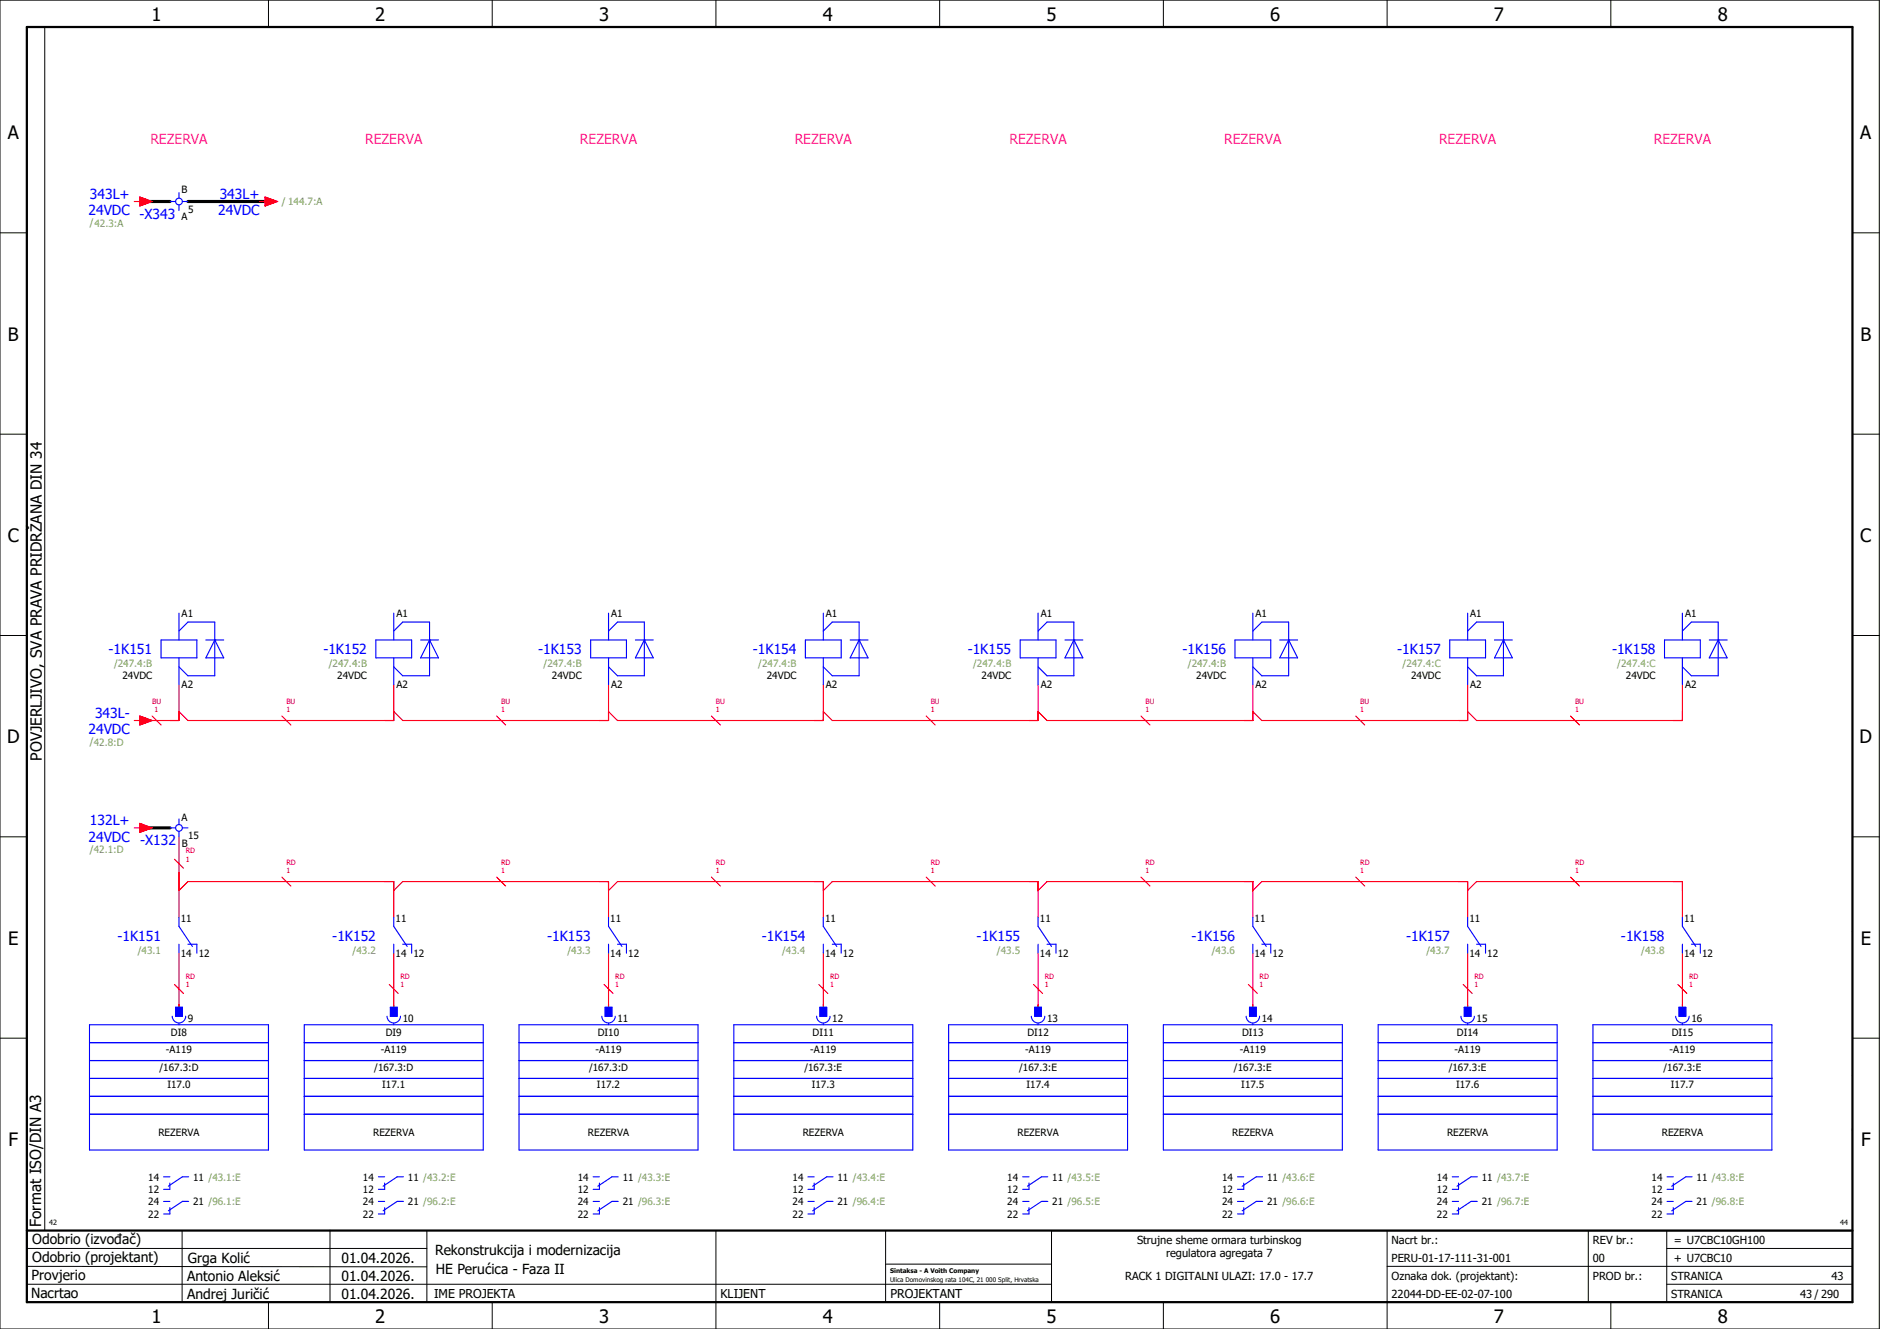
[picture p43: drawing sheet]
<svg xmlns="http://www.w3.org/2000/svg" width="420mm" height="297mm" viewBox="0 0 420 297" stroke-linecap="round" stroke-linejoin="round" font-family="sans-serif">
<defs><g id="words">
<g font-size="4.1">
<text x="33.9" y="4.7">1</text>
<text x="83.9" y="4.7">2</text>
<text x="133.9" y="4.7">3</text>
<text x="183.9" y="4.7">4</text>
<text x="233.9" y="4.7">5</text>
<text x="283.9" y="4.7">6</text>
<text x="333.9" y="4.7">7</text>
<text x="383.9" y="4.7">8</text>
<text x="1.8" y="31.2">A</text>
<text x="415.8" y="31.2">A</text>
<text x="1.8" y="76.2">B</text>
<text x="415.8" y="76.2">B</text>
<text x="1.8" y="121.2">C</text>
<text x="415.8" y="121.2">C</text>
<text x="1.6" y="166.2">D</text>
<text x="415.6" y="166.2">D</text>
<text x="1.8" y="211.2">E</text>
<text x="415.8" y="211.2">E</text>
<text x="1.9" y="256.2">F</text>
<text x="415.9" y="256.2">F</text>
<text x="33.9" y="295.7">1</text>
<text x="83.9" y="295.7">2</text>
<text x="133.9" y="295.7">3</text>
<text x="183.9" y="295.7">4</text>
<text x="233.9" y="295.7">5</text>
<text x="283.9" y="295.7">6</text>
<text x="333.9" y="295.7">7</text>
<text x="383.9" y="295.7">8</text>
</g>
<g font-size="3.4">
<text x="9.4" y="170" transform="rotate(-90 9.4 170)">POVJERLJIVO, SVA PRAVA PRIDRŽANA DIN 34</text>
<text x="9.2" y="274.3" transform="rotate(-90 9.2 274.3)">Format ISO/DIN A3</text>
</g>
<g font-size="3.1" fill="#f0f">
<text x="33.6" y="32.1">REZERVA</text>
<text x="81.6" y="32.1">REZERVA</text>
<text x="129.6" y="32.1">REZERVA</text>
<text x="177.6" y="32.1">REZERVA</text>
<text x="225.6" y="32.1">REZERVA</text>
<text x="273.6" y="32.1">REZERVA</text>
<text x="321.6" y="32.1">REZERVA</text>
<text x="369.6" y="32.1">REZERVA</text>
</g>
<g font-size="3.1" fill="#00f">
<text x="20.1" y="44.4">343L+</text>
<text x="49.1" y="44.4">343L+</text>
<text x="19.8" y="48.1">24VDC</text>
<text x="31.2" y="49">-X343</text>
<text x="48.8" y="48.1">24VDC</text>
<text x="24.3" y="146.3">-1K151</text>
<text x="72.3" y="146.3">-1K152</text>
<text x="120.3" y="146.3">-1K153</text>
<text x="168.3" y="146.3">-1K154</text>
<text x="216.3" y="146.3">-1K155</text>
<text x="264.3" y="146.3">-1K156</text>
<text x="312.3" y="146.3">-1K157</text>
<text x="360.3" y="146.3">-1K158</text>
<text x="21.2" y="160.4">343L-</text>
<text x="19.8" y="164.1">24VDC</text>
<text x="20.1" y="184.4">132L+</text>
<text x="19.8" y="188.1">24VDC</text>
<text x="31.3" y="189">-X132</text>
<text x="26.3" y="210.3">-1K151</text>
<text x="74.3" y="210.3">-1K152</text>
<text x="122.3" y="210.3">-1K153</text>
<text x="170.3" y="210.3">-1K154</text>
<text x="218.3" y="210.3">-1K155</text>
<text x="266.3" y="210.3">-1K156</text>
<text x="314.3" y="210.3">-1K157</text>
<text x="362.3" y="210.3">-1K158</text>
</g>
<g font-size="3.1">
<text x="7.2" y="278.1">Odobrio (izvođač)</text>
<text x="97.2" y="280.5">Rekonstrukcija i modernizacija</text>
<text x="7.1" y="286.1">Provjerio</text>
<text x="7.2" y="282.1">Odobrio (projektant)</text>
<text x="41.8" y="286.2">Antonio Aleksić</text>
<text x="42" y="282.3">Grga Kolić</text>
<text x="76.3" y="282.3">01.04.2026.</text>
<text x="76.3" y="286.3">01.04.2026.</text>
<text x="97.4" y="284.8">HE Perućica - Faza II</text>
<text x="6.9" y="290">Nacrtao</text>
<text x="41.8" y="290.3">Andrej Juričić</text>
<text x="76.3" y="290.3">01.04.2026.</text>
</g>
<g font-size="2.7">
<text x="97" y="290.1">IME PROJEKTA</text>
<text x="161" y="290.1">KLIJENT</text>
<text x="199" y="290.1">PROJEKTANT</text>
</g>
<g font-size="2.5">
<text x="254.1" y="278">Strujne sheme ormara turbinskog</text>
<text x="260.6" y="281">regulatora agregata 7</text>
<text x="311" y="278">Nacrt br.:</text>
<text x="356" y="278">REV br.:</text>
<text x="374.1" y="278">= U7CBC10GH100</text>
<text x="251.5" y="286">RACK 1 DIGITALNI ULAZI: 17.0 - 17.7</text>
<text x="311" y="286">Oznaka dok. (projektant):</text>
<text x="311" y="282">PERU-01-17-111-31-001</text>
<text x="356" y="286">PROD br.:</text>
<text x="356" y="282">00</text>
<text x="373.5" y="286">STRANICA</text>
<text x="374.1" y="282.1">+ U7CBC10</text>
<text x="409.3" y="286">43</text>
<text x="311" y="290">22044-DD-EE-02-07-100</text>
<text x="373.5" y="290">STRANICA</text>
<text x="402.3" y="290">43 / 290</text>
</g>
<g font-size="2.2">
<text x="40.6" y="43.2">B</text>
<text x="42.1" y="47.6">5</text>
<text x="40.6" y="49.2">A</text>
<text x="40.6" y="138">A1</text>
<text x="88.6" y="138">A1</text>
<text x="136.6" y="138">A1</text>
<text x="184.6" y="138">A1</text>
<text x="232.6" y="138">A1</text>
<text x="280.6" y="138">A1</text>
<text x="328.6" y="138">A1</text>
<text x="376.6" y="138">A1</text>
<text x="27.4" y="151.9">24VDC</text>
<text x="40.6" y="153.9">A2</text>
<text x="75.4" y="151.9">24VDC</text>
<text x="88.6" y="153.9">A2</text>
<text x="123.4" y="151.9">24VDC</text>
<text x="136.6" y="153.9">A2</text>
<text x="171.4" y="151.9">24VDC</text>
<text x="184.6" y="153.9">A2</text>
<text x="219.4" y="151.9">24VDC</text>
<text x="232.6" y="153.9">A2</text>
<text x="267.4" y="151.9">24VDC</text>
<text x="280.6" y="153.9">A2</text>
<text x="315.4" y="151.9">24VDC</text>
<text x="328.6" y="153.9">A2</text>
<text x="363.4" y="151.9">24VDC</text>
<text x="376.6" y="153.9">A2</text>
<text x="40.6" y="183.4">A</text>
<text x="40.6" y="189.3">B</text>
<text x="42.1" y="187.6">15</text>
<text x="40.4" y="206">11</text>
<text x="88.4" y="206">11</text>
<text x="136.4" y="206">11</text>
<text x="184.4" y="206">11</text>
<text x="232.4" y="206">11</text>
<text x="280.4" y="206">11</text>
<text x="328.4" y="206">11</text>
<text x="376.4" y="206">11</text>
<text x="40.4" y="213.9">14</text>
<text x="44.4" y="213.9">12</text>
<text x="88.4" y="213.9">14</text>
<text x="92.4" y="213.9">12</text>
<text x="136.4" y="213.9">14</text>
<text x="140.4" y="213.9">12</text>
<text x="184.4" y="213.9">14</text>
<text x="188.4" y="213.9">12</text>
<text x="232.4" y="213.9">14</text>
<text x="236.4" y="213.9">12</text>
<text x="280.4" y="213.9">14</text>
<text x="284.4" y="213.9">12</text>
<text x="328.4" y="213.9">14</text>
<text x="332.4" y="213.9">12</text>
<text x="376.4" y="213.9">14</text>
<text x="380.4" y="213.9">12</text>
<text x="38.2" y="231.5">DI8</text>
<text x="42" y="228.4">9</text>
<text x="86.2" y="231.5">DI9</text>
<text x="90" y="228.4">10</text>
<text x="133.6" y="231.5">DI10</text>
<text x="138" y="228.4">11</text>
<text x="181.6" y="231.5">DI11</text>
<text x="186" y="228.4">12</text>
<text x="229.6" y="231.5">DI12</text>
<text x="234" y="228.4">13</text>
<text x="277.6" y="231.5">DI13</text>
<text x="282" y="228.4">14</text>
<text x="325.6" y="231.5">DI14</text>
<text x="330" y="228.4">15</text>
<text x="373.6" y="231.5">DI15</text>
<text x="378" y="228.4">16</text>
<text x="35.6" y="239.3">/167.3:D</text>
<text x="37.1" y="235.3">-A119</text>
<text x="83.6" y="239.3">/167.3:D</text>
<text x="85.1" y="235.3">-A119</text>
<text x="131.6" y="239.3">/167.3:D</text>
<text x="133.1" y="235.3">-A119</text>
<text x="179.8" y="239.3">/167.3:E</text>
<text x="181.1" y="235.3">-A119</text>
<text x="227.8" y="239.3">/167.3:E</text>
<text x="229.1" y="235.3">-A119</text>
<text x="275.8" y="239.3">/167.3:E</text>
<text x="277.1" y="235.3">-A119</text>
<text x="323.8" y="239.3">/167.3:E</text>
<text x="325.1" y="235.3">-A119</text>
<text x="371.8" y="239.3">/167.3:E</text>
<text x="373.1" y="235.3">-A119</text>
<text x="37.4" y="243.3">I17.0</text>
<text x="85.4" y="243.3">I17.1</text>
<text x="133.4" y="243.3">I17.2</text>
<text x="181.4" y="243.3">I17.3</text>
<text x="229.4" y="243.3">I17.4</text>
<text x="277.4" y="243.3">I17.5</text>
<text x="325.4" y="243.3">I17.6</text>
<text x="373.4" y="243.3">I17.7</text>
<text x="35.4" y="253.9">REZERVA</text>
<text x="83.4" y="253.9">REZERVA</text>
<text x="131.4" y="253.9">REZERVA</text>
<text x="179.4" y="253.9">REZERVA</text>
<text x="227.4" y="253.9">REZERVA</text>
<text x="275.4" y="253.9">REZERVA</text>
<text x="323.4" y="253.9">REZERVA</text>
<text x="371.4" y="253.9">REZERVA</text>
<text x="33.1" y="263.9">14</text>
<text x="43.2" y="263.9">11 /43.1:E</text>
<text x="81.1" y="263.9">14</text>
<text x="91.2" y="263.9">11 /43.2:E</text>
<text x="129.1" y="263.9">14</text>
<text x="139.2" y="263.9">11 /43.3:E</text>
<text x="177.1" y="263.9">14</text>
<text x="187.2" y="263.9">11 /43.4:E</text>
<text x="225.1" y="263.9">14</text>
<text x="235.2" y="263.9">11 /43.5:E</text>
<text x="273.1" y="263.9">14</text>
<text x="283.2" y="263.9">11 /43.6:E</text>
<text x="321.1" y="263.9">14</text>
<text x="331.2" y="263.9">11 /43.7:E</text>
<text x="369.1" y="263.9">14</text>
<text x="379.2" y="263.9">11 /43.8:E</text>
<text x="33.1" y="266.7">12</text>
<text x="33.1" y="269.4">24</text>
<text x="43.2" y="269.4">21 /96.1:E</text>
<text x="81.1" y="266.7">12</text>
<text x="81.1" y="269.4">24</text>
<text x="91.2" y="269.4">21 /96.2:E</text>
<text x="129.1" y="266.7">12</text>
<text x="129.1" y="269.4">24</text>
<text x="139.2" y="269.4">21 /96.3:E</text>
<text x="177.1" y="266.7">12</text>
<text x="177.1" y="269.4">24</text>
<text x="187.2" y="269.4">21 /96.4:E</text>
<text x="225.1" y="266.7">12</text>
<text x="225.1" y="269.4">24</text>
<text x="235.2" y="269.4">21 /96.5:E</text>
<text x="273.1" y="266.7">12</text>
<text x="273.1" y="269.4">24</text>
<text x="283.2" y="269.4">21 /96.6:E</text>
<text x="321.1" y="266.7">12</text>
<text x="321.1" y="269.4">24</text>
<text x="331.2" y="269.4">21 /96.7:E</text>
<text x="369.1" y="266.7">12</text>
<text x="369.1" y="269.4">24</text>
<text x="379.2" y="269.4">21 /96.8:E</text>
<text x="33.1" y="272.2">22</text>
<text x="81.1" y="272.2">22</text>
<text x="129.1" y="272.2">22</text>
<text x="177.1" y="272.2">22</text>
<text x="225.1" y="272.2">22</text>
<text x="273.1" y="272.2">22</text>
<text x="321.1" y="272.2">22</text>
<text x="369.1" y="272.2">22</text>
</g>
<g font-size="2.2" fill="#7ca552">
<text x="63" y="45.9">/ 144.7:A</text>
<text x="20.1" y="50.6">/42.3:A</text>
<text x="25.5" y="149.2">/247.4:B</text>
<text x="73.5" y="149.2">/247.4:B</text>
<text x="121.5" y="149.2">/247.4:B</text>
<text x="169.5" y="149.2">/247.4:B</text>
<text x="217.5" y="149.2">/247.4:B</text>
<text x="265.5" y="149.2">/247.4:B</text>
<text x="313.5" y="149.2">/247.4:C</text>
<text x="361.5" y="149.2">/247.4:C</text>
<text x="20.1" y="166.6">/42.8:D</text>
<text x="20.1" y="190.6">/42.1:D</text>
<text x="30.8" y="213.2">/43.1</text>
<text x="78.8" y="213.2">/43.2</text>
<text x="126.8" y="213.2">/43.3</text>
<text x="174.8" y="213.2">/43.4</text>
<text x="222.8" y="213.2">/43.5</text>
<text x="270.8" y="213.2">/43.6</text>
<text x="318.8" y="213.2">/43.7</text>
<text x="366.8" y="213.2">/43.8</text>
</g>
<g font-size="1.6" fill="#f00">
<text x="34" y="157.3">BU</text>
<text x="34.6" y="159.2">1</text>
<text x="64" y="159.2">1</text>
<text x="64" y="157.3">BU</text>
<text x="112" y="159.2">1</text>
<text x="112" y="157.3">BU</text>
<text x="160" y="159.2">1</text>
<text x="160" y="157.3">BU</text>
<text x="208" y="159.2">1</text>
<text x="208" y="157.3">BU</text>
<text x="256" y="159.2">1</text>
<text x="256" y="157.3">BU</text>
<text x="304" y="159.2">1</text>
<text x="304" y="157.3">BU</text>
<text x="352" y="159.2">1</text>
<text x="352" y="157.3">BU</text>
<text x="41.5" y="190.8">RD</text>
<text x="41.5" y="192.7">1</text>
<text x="64" y="195.2">1</text>
<text x="64" y="193.3">RD</text>
<text x="112" y="195.2">1</text>
<text x="112" y="193.3">RD</text>
<text x="160" y="195.2">1</text>
<text x="160" y="193.3">RD</text>
<text x="208" y="195.2">1</text>
<text x="208" y="193.3">RD</text>
<text x="256" y="195.2">1</text>
<text x="256" y="193.3">RD</text>
<text x="304" y="195.2">1</text>
<text x="304" y="193.3">RD</text>
<text x="352" y="195.2">1</text>
<text x="352" y="193.3">RD</text>
<text x="41.5" y="220.7">1</text>
<text x="41.5" y="218.8">RD</text>
<text x="89.5" y="220.7">1</text>
<text x="89.5" y="218.8">RD</text>
<text x="137.5" y="220.7">1</text>
<text x="137.5" y="218.8">RD</text>
<text x="185.5" y="220.7">1</text>
<text x="185.5" y="218.8">RD</text>
<text x="233.5" y="220.7">1</text>
<text x="233.5" y="218.8">RD</text>
<text x="281.5" y="220.7">1</text>
<text x="281.5" y="218.8">RD</text>
<text x="329.5" y="220.7">1</text>
<text x="329.5" y="218.8">RD</text>
<text x="377.5" y="220.7">1</text>
<text x="377.5" y="218.8">RD</text>
</g>
<g font-size="1.6">
<text x="11" y="273.7">42</text>
<text x="411.2" y="273.7">44</text>
</g>
<g font-size="1.4">
<text x="198.9" y="284.4">Sintaksa - A Voith Company</text>
<text x="198.9" y="286.4">Ulica Domovinskog rata 104C, 21 000 Split, Hrvatska</text>
</g>
</g></defs>
<g fill="none" stroke="#000" stroke-width=".22">
<path d="M0 0h420v297h-420zM10 6v269M60 0v6M110 0v6M160 0v6M210 0v6M260 0v6M310 0v6M360 0v6M0 52h6M414 52h6M0 97h6"/>
<path d="M414 97h6M0 142h6M414 142h6M414 176.3v87.4M0 187h6M414 187h6M0 232h6M414 232h6M6 279h89.4M40.7 275v16M73.7 274.9v16M95.4 275.1v16"/>
<path d="M160 275v22M197.9 275.1v16M310 275v22M355 275v16M372.5 279h41.5M372.5 275v16M414 275h-179v16M6 283l89.4 .1M6 287h229M60 291v6M110 291v6M197.9 282.5h37.1"/>
<path d="M210 291v6M260 291v6M310 283h104M360 291v6M372.5 287h41.5"/>
</g>
<path d="M6 6h408v285h-408zM6 275h408" fill="none" stroke="#000" stroke-width=".5"/>
<g fill="none" stroke="#f00" stroke-width=".25">
<path d="M30 45h1.3M31.3 44l2.7 1-2.7 1zM58 45h1.3M59.3 44l2.7 1-2.7 1zM40 153v8h-8M88 153v8h-46l-2-2M136 153v8h-46l-2-2M184 153v8h-46l-2-2M232 153v8h-46l-2-2M280 153v8h-46l-2-2M328 153v8h-46l-2-2M376 153v8h-46l-2-2"/>
<path d="M30 161h1.3M31.3 160l2.7 1-2.7 1zM34 160l2 2M63 160l2 2M111 160l2 2M159 160l2 2M207 160l2 2M255 160l2 2M303 160l2 2M351 160l2 2M30 185h1.3M31.3 184l2.7 1-2.7 1z"/>
<path d="M39 192l2 2M40 199l2-2h46v8M40 187v18M63 196l2 2M88 199l2-2h46v8M111 196l2 2M136 199l2-2h46v8M159 196l2 2M184 199l2-2h46v8M207 196l2 2M232 199l2-2h46v8M255 196l2 2"/>
<path d="M280 199l2-2h46v8M303 196l2 2M328 199l2-2h46v8M351 196l2 2M40 213v12M88 213v12M136 213v12M184 213v12M232 213v12M280 213v12M328 213v12M376 213v12"/>
<path d="M39 220l2 2M87 220l2 2M135 220l2 2M183 220l2 2M231 220l2 2M279 220l2 2M327 220l2 2M375 220l2 2"/>
</g>
<path d="M32 45h6M42 45h18M32 185h6" fill="none" stroke="#000" stroke-width=".7"/>
<g fill="none" stroke="#00f" stroke-width=".25">
<path d="M38 45h1.3M40 43v1.3M40 45.8v1.2M40.8 45h1.2M40 137v6M88 137v6M136 137v6M184 137v6M232 137v6M280 137v6M328 137v6M376 137v6"/>
<path d="M36 143h8v4h-8zM40 147v6M40 141l2-2h6v12h-6l-2-2M46 143h4M48 143h.1M48 143l2 4h-4zM84 143h8v4h-8zM88 141l2-2h6v12h-6l-2-2M88 147v6M94 143h4M96 143h.1M96 143l2 4h-4z"/>
<path d="M132 143h8v4h-8zM136 141l2-2h6v12h-6l-2-2M136 147v6M142 143h4M144 143h.1M144 143l2 4h-4zM180 143h8v4h-8zM184 141l2-2h6v12h-6l-2-2M184 147v6M190 143h4M192 143h.1M192 143l2 4h-4z"/>
<path d="M228 143h8v4h-8zM232 141l2-2h6v12h-6l-2-2M232 147v6M238 143h4M240 143h.1M240 143l2 4h-4zM276 143h8v4h-8zM280 141l2-2h6v12h-6l-2-2M280 147v6M286 143h4M288 143h.1M288 143l2 4h-4z"/>
<path d="M324 143h8v4h-8zM328 141l2-2h6v12h-6l-2-2M328 147v6M334 143h4M336 143h.1M336 143l2 4h-4zM372 143h8v4h-8zM376 141l2-2h6v12h-6l-2-2M376 147v6M382 143h4M384 143h.1M384 143l2 4h-4z"/>
<path d="M38 185h1.3M40 183v1.3M40 185.8v1.2M40.8 185h1.2M40 205v2l3 4.5M40 211v2M42 211h2v2M88 205v2l3 4.5M88 211v2M90 211h2v2M136 205v2l3 4.5M136 211v2"/>
<path d="M138 211h2v2M184 205v2l3 4.5M184 211v2M186 211h2v2M232 205v2l3 4.5M232 211v2M234 211h2v2M280 205v2l3 4.5M280 211v2M282 211h2v2M328 205v2l3 4.5M328 211v2"/>
<path d="M330 211h2v2M376 205v2l3 4.5M376 211v2M378 211h2v2M20 237h40M20 229h40v28h-40zM20 233h40M38.5 227.1a1.5 1.5 0 0 0 1.5 1.5 1.5 1.5 0 0 0 1.5-1.5M39.3 225.1h1.5v2h-1.5zM40 228.7v.3M68 237h40M68 233h40"/>
<path d="M68 229h40v28h-40zM86.5 227.1a1.5 1.5 0 0 0 1.5 1.5 1.5 1.5 0 0 0 1.5-1.5M87.3 225.1h1.5v2h-1.5zM88 228.7v.3M116 237h40M116 233h40M116 229h40v28h-40zM134.5 227.1a1.5 1.5 0 0 0 1.5 1.5 1.5 1.5 0 0 0 1.5-1.5M135.3 225.1h1.5v2h-1.5zM136 228.7v.3M164 237h40M164 233h40"/>
<path d="M164 229h40v28h-40zM182.5 227.1a1.5 1.5 0 0 0 1.5 1.5 1.5 1.5 0 0 0 1.5-1.5M183.3 225.1h1.5v2h-1.5zM184 228.7v.3M212 237h40M212 233h40M212 229h40v28h-40zM230.5 227.1a1.5 1.5 0 0 0 1.5 1.5 1.5 1.5 0 0 0 1.5-1.5M231.3 225.1h1.5v2h-1.5zM232 228.7v.3M260 237h40M260 233h40"/>
<path d="M260 229h40v28h-40zM278.5 227.1a1.5 1.5 0 0 0 1.5 1.5 1.5 1.5 0 0 0 1.5-1.5M279.3 225.1h1.5v2h-1.5zM280 228.7v.3M308 237h40M308 233h40M308 229h40v28h-40zM326.5 227.1a1.5 1.5 0 0 0 1.5 1.5 1.5 1.5 0 0 0 1.5-1.5M327.3 225.1h1.5v2h-1.5zM328 228.7v.3M356 237h40M356 233h40"/>
<path d="M356 229h40v28h-40zM374.5 227.1a1.5 1.5 0 0 0 1.5 1.5 1.5 1.5 0 0 0 1.5-1.5M375.2 225.1h1.5v2h-1.5zM376 228.7v.3M20 249h40M20 245h40M20 241h40M68 249h40M68 245h40M68 241h40M116 249h40M116 245h40"/>
<path d="M116 241h40M164 249h40M164 245h40M164 241h40M212 249h40M212 245h40M212 241h40M260 249h40M260 245h40M260 241h40M308 249h40M308 245h40"/>
<path d="M308 241h40M356 249h40M356 245h40M356 241h40M36.6 263h1.4M36.6 268.5h1.4M38 264.4v1.4h-1.4M38 269.9v1.4h-1.4M42.2 263h-1.4l-3.2 2.1M42.2 268.5h-1.4l-3.2 2.1M84.6 263h1.4M84.6 268.5h1.4"/>
<path d="M86 264.4v1.4h-1.4M86 269.9v1.4h-1.4M90.2 263h-1.4l-3.2 2.1M90.2 268.5h-1.4l-3.2 2.1M132.6 263h1.4M132.6 268.5h1.4M134 264.4v1.4h-1.4M134 269.9v1.4h-1.4M138.2 263h-1.4l-3.2 2.1M138.2 268.5h-1.4l-3.2 2.1M180.6 263h1.4M180.6 268.5h1.4"/>
<path d="M182 264.4v1.4h-1.4M182 269.9v1.4h-1.4M186.2 263h-1.4l-3.2 2.1M186.2 268.5h-1.4l-3.2 2.1M228.6 263h1.4M228.6 268.5h1.4M230 264.4v1.4h-1.4M230 269.9v1.4h-1.4M234.2 263h-1.4l-3.2 2.1M234.2 268.5h-1.4l-3.2 2.1M276.6 263h1.4M276.6 268.5h1.4"/>
<path d="M278 264.4v1.4h-1.4M278 269.9v1.4h-1.4M282.2 263h-1.4l-3.2 2.1M282.2 268.5h-1.4l-3.2 2.1M324.6 263h1.4M324.6 268.5h1.4M326 264.4v1.4h-1.4M326 269.9v1.4h-1.4M330.2 263h-1.4l-3.2 2.1M330.2 268.5h-1.4l-3.2 2.1M372.6 263h1.4M372.6 268.5h1.4"/>
<path d="M374 264.4v1.4h-1.4M374 269.9v1.4h-1.4M378.2 263h-1.4l-3.2 2.1M378.2 268.5h-1.4l-3.2 2.1"/>
<circle cx="40" cy="45" r=".75"/>
<circle cx="40" cy="185" r=".75"/>
</g>
<g fill="#00f" stroke="#00f" stroke-width=".22">
<path d="M39.3 225.1h1.5v2h-1.5z"/>
<path d="M87.3 225.1h1.5v2h-1.5z"/>
<path d="M135.3 225.1h1.5v2h-1.5z"/>
<path d="M183.3 225.1h1.5v2h-1.5z"/>
<path d="M231.3 225.1h1.5v2h-1.5z"/>
<path d="M279.3 225.1h1.5v2h-1.5z"/>
<path d="M327.3 225.1h1.5v2h-1.5z"/>
<path d="M375.2 225.1h1.5v2h-1.5z"/>
</g>
<g fill="#f00" stroke="#f00" stroke-width=".22">
<path d="M31.3 184l2.7 1-2.7 1z"/>
<path d="M31.3 160l2.7 1-2.7 1z"/>
<path d="M31.3 44l2.7 1-2.7 1z"/>
<path d="M59.3 44l2.7 1-2.7 1z"/>
</g>
<use href="#words"/>
</svg>
